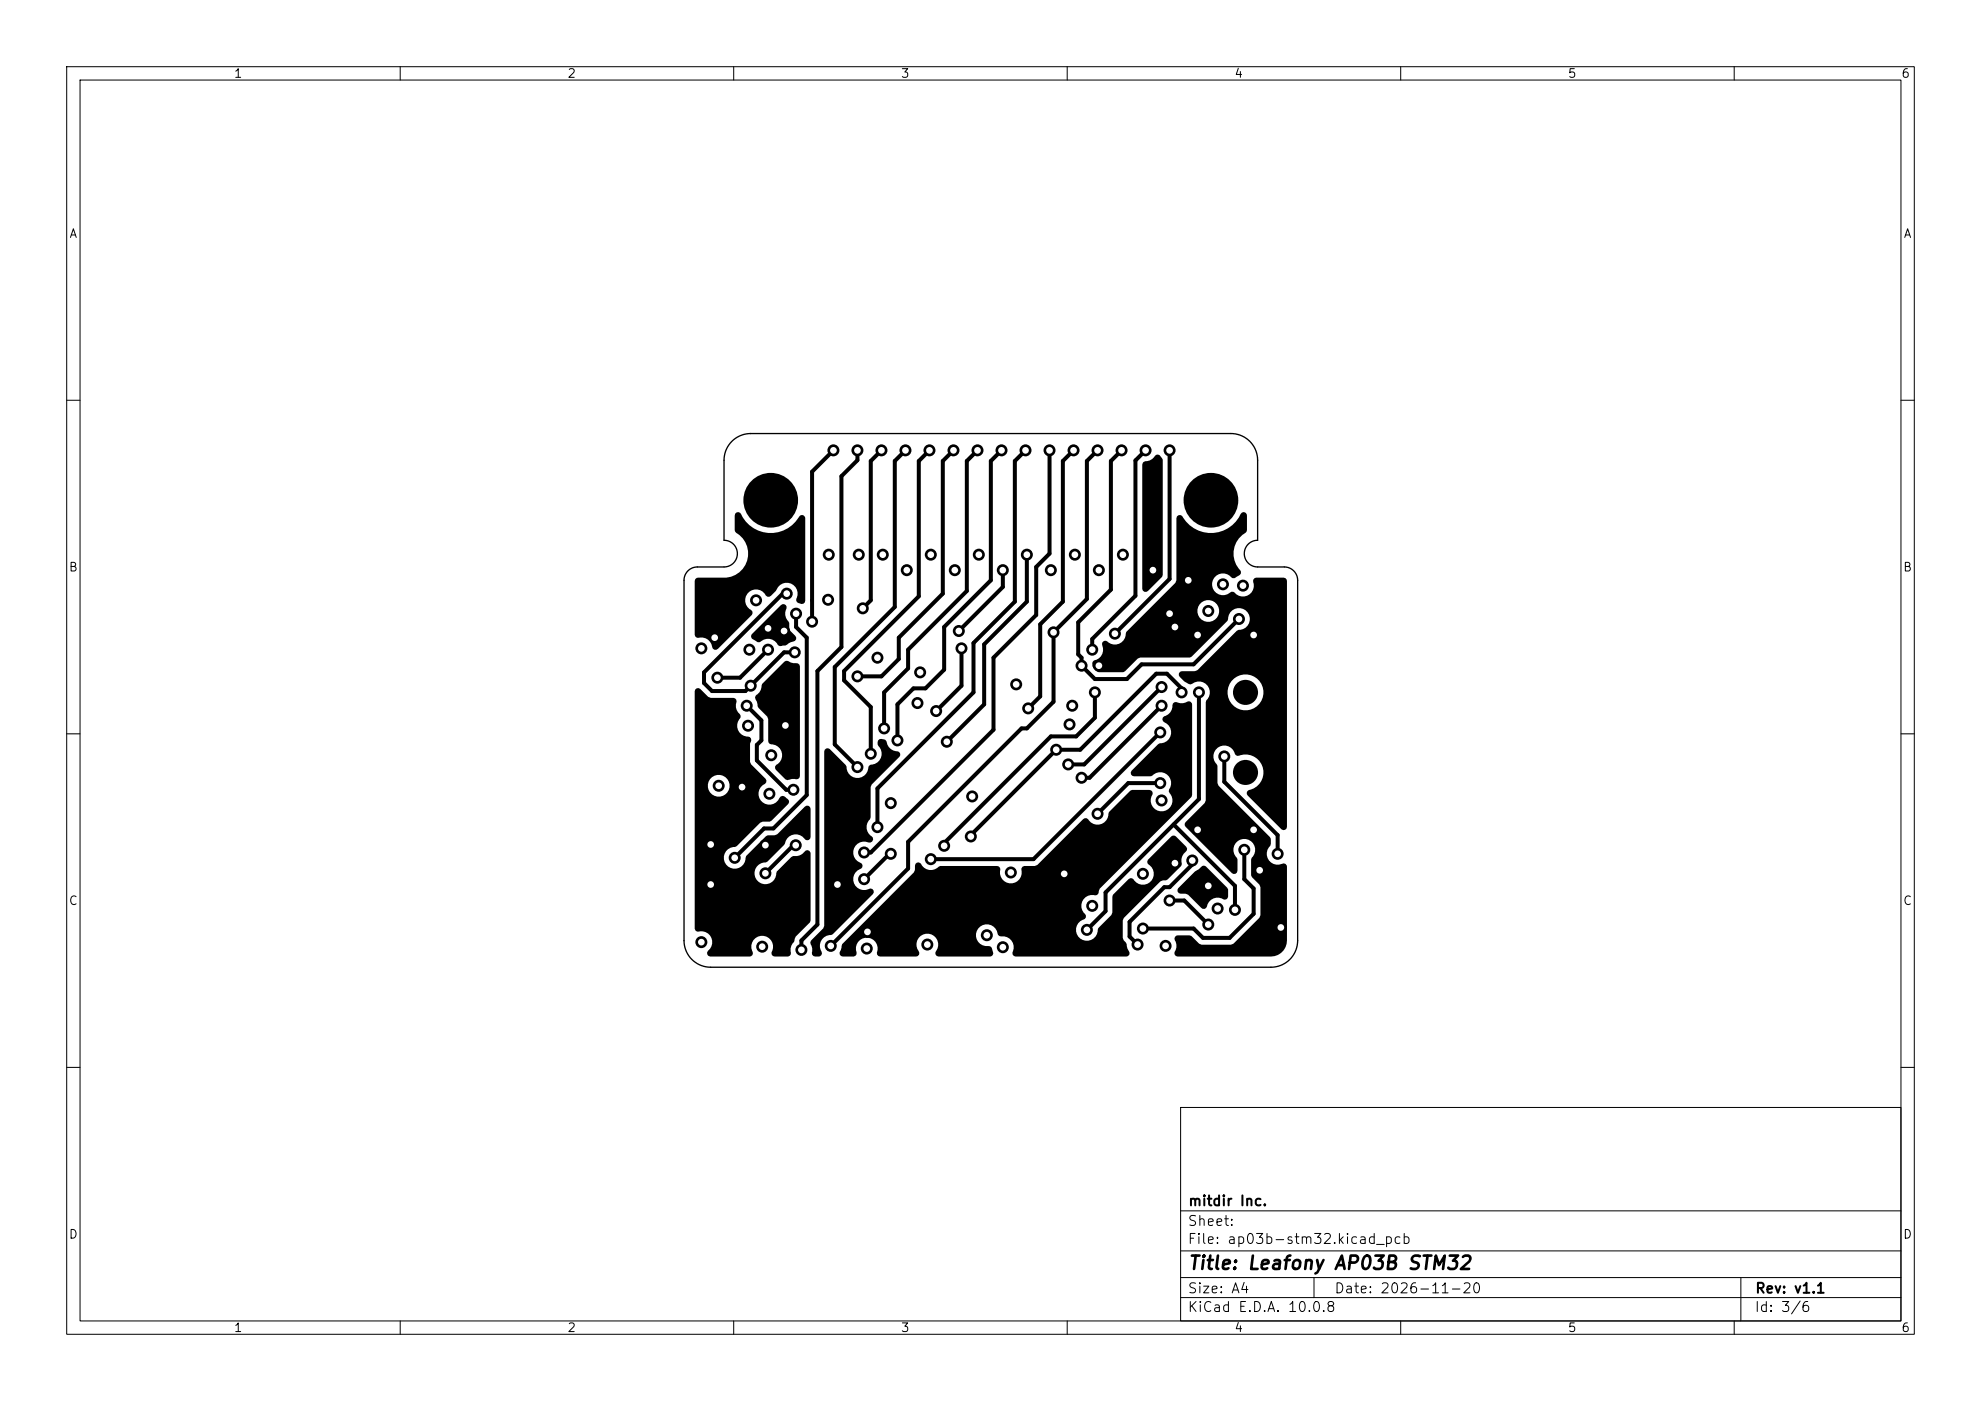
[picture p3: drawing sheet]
<svg xmlns="http://www.w3.org/2000/svg" width="297mm" height="210mm" viewBox="0 0 297 210" stroke-linecap="round" stroke-linejoin="round" font-family="sans-serif">
<defs><g id="words">
<text font-size="2" x="178" y="190.8">Title: Leafony AP03B STM32</text>
<g font-size="1.5">
<text x="178" y="184.1">Sheet:</text>
<text x="178" y="181.1">mitdir Inc.</text>
<text x="178" y="186.8">File: ap03b-stm32.kicad_pcb</text>
<text x="178" y="197">KiCad E.D.A. 10.0.8</text>
<text x="178" y="194.2">Size: A4</text>
<text x="200" y="194.2">Date: 2026-11-20</text>
<text x="263" y="197">Id: 3/6</text>
<text x="263" y="194.2">Rev: v1.1</text>
</g>
<g font-size="1.3">
<text x="35" y="12">1</text>
<text x="85" y="12">2</text>
<text x="135" y="12">3</text>
<text x="185" y="12">4</text>
<text x="235" y="12">5</text>
<text x="285" y="12">6</text>
<text x="10.3" y="36">A</text>
<text x="285.3" y="36">A</text>
<text x="10.2" y="86">B</text>
<text x="285.2" y="86">B</text>
<text x="10.2" y="136">C</text>
<text x="285.2" y="136">C</text>
<text x="10.2" y="186">D</text>
<text x="285.2" y="186">D</text>
<text x="35" y="200">1</text>
<text x="85" y="200">2</text>
<text x="135" y="200">3</text>
<text x="185" y="200">4</text>
<text x="235" y="200">5</text>
<text x="285" y="200">6</text>
</g>
</g></defs>
<g fill="none" stroke="#000" stroke-width=".15">
<path d="M10 10h277v190h-277zM12 12h273v186h-273zM60 10v2M110 10v2M160 10v2M210 10v2M260 10v2M10 60h2M285 60h2M10 110h2M285 110h2M10 160h2"/>
<path d="M177 166h108v32h-108zM285 160h2M60 198v2M110 198v2M160 198v2M177 194.5h108M177 191.5h108M177 187.5h108M177 181.5h108M197 191.5v3M210 198v2M260 198v2"/>
<path d="M261 191.5v6.5"/>
</g>
<g fill="#000">
<path d="M110.2 77a.5 .5 0 0 1 .9 0 5 5 0 0 0 4.4 2.9 5 5 0 0 0 4.5-2.6 .5 .5 0 0 1 .7 .4v12.4a.54 .54 0 0 1-.7 .4 .55 .55 0 0 1-.6-.3 .55 .55 0 0 1 .1-.6 1.66 1.66 0 0 0-1.1-2.2 1.66 1.66 0 0 0-2.1 1.2l-.7 .7a.59 .59 0 0 1-1-.3 1.63 1.63 0 0 0-2.5-.1 1.63 1.63 0 0 0 .5 2.5 .5 .5 0 0 1 .1 .8l-5.1 5.1a.54 .54 0 0 1-.8-.3 1.62 1.62 0 0 0-2-1.4 .5 .5 0 0 1-.6-.5v-8v-.3l.4-.2h4.3a3.6 3.6 0 0 0 3.2-2.8 3.6 3.6 0 0 0-1.7-3.9l-.2-.4zM171.4 69.3l.4-.2a1.89 1.89 0 0 0 1.5-.9 .95 .95 0 0 1 1 .7v17.3l-.1 .3-2.1 2.1a.5 .5 0 0 1-.5 .1 .5 .5 0 0 1-.3-.5v-18.5zM176.5 77.4a.61 .61 0 0 1 .6-.1 .61 .61 0 0 1 .4 .4 4.9 4.9 0 0 0 8.5-.7 .5 .5 0 0 1 .6-.2 .5 .5 0 0 1 .3 .5v2.4a3.8 3.8 0 0 0-.8 6l-.1 .3-.1 .2-.8 .5h-.3a1.66 1.66 0 0 0-2.8 0 1.66 1.66 0 0 0 1.1 2.5 2 2 0 0 0 1.5-.5l.5 .1a1.63 1.63 0 0 0 2.1 .4 1.63 1.63 0 0 0 .7-2 .5 .5 0 0 1 .5-.6h4.1l.2 .1 .2 .4v36.8v.3l-.2 .2h-.3l-.3-.1-5-5.1-.2-.2a.55 .55 0 0 1 .6-.6 2.69 2.69 0 0 0 1.8-3.5 2.69 2.69 0 0 0-3.5-1.6 .54 .54 0 0 1-.7-.5 1.63 1.63 0 0 0-2.4-.8 1.63 1.63 0 0 0-.3 2.5l.1 .4v2.5l.2 .4 7.7 7.7a1.38 1.38 0 0 1 0 1.4 1.67 1.67 0 0 0-.1 2.1 1.67 1.67 0 0 0 2.2 .4l.2 .1 .2 .4v11.1a2.41 2.41 0 0 1-2.4 2.4h-13.9l-.3-.1a.58 .58 0 0 1 0-.9 2 2 0 0 0-.2-1.7l.1-.3 .2-.2h1.9l.4 .2 1.1 1.1 .3 .1h4.5l.3-.1 3.6-3.6a1.13 1.13 0 0 0 .5-1.1v-3.8l-.2-.4-1.2-1.3 .1-2.7a1.63 1.63 0 0 0 .1-2.3 1.63 1.63 0 0 0-2.4-.1 1.63 1.63 0 0 0 0 2.3l.1 .4v1.9a.5 .5 0 0 1-.8 .1l-7-7-.1-.2 .1-.5 2.9-2.8 .2-.4v-14.7l.2-.5a1.59 1.59 0 0 0 .4-1.3h2.7v.6a2.69 2.69 0 0 0 4.1 2 2.69 2.69 0 0 0 0-4.6 2.69 2.69 0 0 0-4.1 2h-2.7l-.1-.3a1.64 1.64 0 0 0-2.6-.7h-.5l-.6-.4-.7-.6a.5 .5 0 0 1-.1-.6 .5 .5 0 0 1 .4-.3h2l.3-.1 5.9-5.9 .4-.2a1.63 1.63 0 0 0 1.6-1.6 1.63 1.63 0 0 0-1.6-1.6 1.63 1.63 0 0 0-1.7 1.6l-.1 .3-5.3 5.3-.3 .2h-7.5l-.3 .1-1.9 1.9-.4 .2-3.8-.1-.7-.8v-.6l.2-.3a1.71 1.71 0 0 0 1.2-2.5 .51 .51 0 0 1 .4-.4 .51 .51 0 0 1 .6 .2 1.63 1.63 0 0 0 1.7 .2 1.63 1.63 0 0 0 .9-1.5l.1-.3 3.3-3.3h7.3a1.64 1.64 0 0 0 2.1 1.7 1.64 1.64 0 0 0 .8-2.6 1.64 1.64 0 0 0-2.8 .5l-.1 .4h-7.3l4-4 .2-.4v-9.3zM112.7 95l4.4-4.3a.5 .5 0 0 1 .7 0 .5 .5 0 0 1 0 .7 1.91 1.91 0 0 0 .5 2v.8l.2 .4 .7 .7a.54 .54 0 0 1-.3 .9l-.4 .1a1.81 1.81 0 0 1-1.8 .4 1.74 1.74 0 0 0-2.8-.4h-.3l-.6-.4a.55 .55 0 0 1-.3-.9zM114.3 102.5l3.3-3.3a.71 .71 0 0 1 .9 .1l1.1 .2 .3 .1v.3v16.4a.52 .52 0 0 1-.7 .5l-1.1 .1-.3-.1-1.5-1.4a.54 .54 0 0 1 .3-.9 1.63 1.63 0 0 0 .6-1.8 1.63 1.63 0 0 0-1.5-1.1l-.3-.1-.2-.4v-3.3l-.2-.4-1.3-1.3-.4-1.3a.52 .52 0 0 1 .2-.7 3.5 3.5 0 0 0 .8-1.6zM104.2 103.4a.51 .51 0 0 1 .8-.1l1.2 1.2 .3 .1h3.4a.5 .5 0 0 1 .5 .6 1.59 1.59 0 0 0 .5 1.8 .51 .51 0 0 1 0 .8 1.62 1.62 0 0 0-.2 1.7 1.62 1.62 0 0 0 1.4 .9 .62 .62 0 0 1 .3 1.1v2.7l.2 .4 2.2 2.1a.5 .5 0 0 1-.1 .8 1.63 1.63 0 0 0-.5 2.7 1.63 1.63 0 0 0 2.7-.6 .71 .71 0 0 1 1.2 .1 .5 .5 0 0 1 .1 .8l-2.5 2.5-.3 .2h-1.1l-.3 .1-3.8 3.7a1.63 1.63 0 0 0-1.7 1.5 1.63 1.63 0 0 0 1.6 1.7 1.63 1.63 0 0 0 1.7-1.6l.1-.3 2.9-2.9 .3-.2h1.1l.3-.1 4.2-4.2a.5 .5 0 0 1 .5-.1 .5 .5 0 0 1 .3 .5v4.2a.5 .5 0 0 1-.3 .4 .5 .5 0 0 1-.6-.2 1.63 1.63 0 0 0-1.7-.6 1.63 1.63 0 0 0-1.2 1.3l-2.6 2.7-.3 .2a1.63 1.63 0 0 0-1.7 1.5 1.63 1.63 0 0 0 1.6 1.7 1.63 1.63 0 0 0 1.7-1.6l.1-.3 2.4-2.3a1.99 1.99 0 0 0 1.9-.8 .5 .5 0 0 1 .7 .4v10.1l-.1 .3-2.1 2.1-.2 .8a1.92 1.92 0 0 0-.5 1.8l-.2 .3-.2 .1h-2.1a.51 .51 0 0 1-.4-.3 .51 .51 0 0 1 .1-.6 1.63 1.63 0 0 0-1.6-2.2 1.63 1.63 0 0 0-1.4 2.3 .5 .5 0 0 1-.4 .8h-5.8a.51 .51 0 0 1-.5-.3 .51 .51 0 0 1 0-.6 1.63 1.63 0 0 0 .5-2 1.63 1.63 0 0 0-1.8-.9 .5 .5 0 0 1-.6-.4v-21.6h1.9a1.64 1.64 0 0 0 2.1 1.7 1.64 1.64 0 0 0 .8-2.6 1.64 1.64 0 0 0-2.8 .5l-.1 .4h-1.9v-14zM123.7 112.4a.58 .58 0 0 1 .9 .1l2.3 2.4a1.63 1.63 0 0 0 1.5 1.7 1.63 1.63 0 0 0 1.8-1.5 .51 .51 0 0 1 .6-.5 1.62 1.62 0 0 0 1.3-1.1 1.62 1.62 0 0 0-.4-1.6 .64 .64 0 0 1-.1-.9 .64 .64 0 0 1 .8-.2l.3 .1 .2 .2a1.8 1.8 0 0 0 1.9 1.6 .5 .5 0 0 1 0 .8l-4.1 4.1-.2 .4v4.8a1.72 1.72 0 0 0 .4 2.7 .54 .54 0 0 1-.1 .6 .54 .54 0 0 1-.6 .2 1.67 1.67 0 0 0-2.2 1 1.67 1.67 0 0 0 1.2 2.2 .5 .5 0 0 1-.3 .8 1.63 1.63 0 0 0-.8 2.2 1.63 1.63 0 0 0 2.2 .7 .5 .5 0 0 1 .6 .2 .5 .5 0 0 1 0 .6l-6 6-.3 .2a1.62 1.62 0 0 0-1.4 2.4 .5 .5 0 0 1-.5 .8h-.5a.55 .55 0 0 1-.4-.8v-.4l-.2-.6a.5 .5 0 0 1 0-.6l1.5-1.5a1.13 1.13 0 0 0 .5-1.1v-25.7zM137.3 129.5a.56 .56 0 0 1 .6-.2 .56 .56 0 0 1 .4 .5 1.62 1.62 0 0 0 2.4 .2l.3-.2h8.5l.3 .1a1.16 1.16 0 0 1 .1 1.1 1.63 1.63 0 0 0 1.9 1.4 1.63 1.63 0 0 0 1.3-2 .5 .5 0 0 1 .5-.6h1.6l.3-.1 6.9-6.9a.51 .51 0 0 1 .9 .2 1.63 1.63 0 0 0 1.8 .5 1.63 1.63 0 0 0 1.1-1.5l.1-.3 3.1-3.1 .4-.2h2.5a.53 .53 0 0 1 .5 .4 .53 .53 0 0 1-.2 .6 1.63 1.63 0 0 0 1.8 2.2 1.63 1.63 0 0 0 1-2.7 .68 .68 0 0 1 .1-.9 1.63 1.63 0 0 0-.6-2 1.63 1.63 0 0 0-2.1 .2l-.3 .2-2.8-.1a.5 .5 0 0 1 0-.8l3.9-3.9 .4-.2a1.63 1.63 0 0 0 1.6-1.3 1.63 1.63 0 0 0-1.1-1.8l-.1-.2a.52 .52 0 0 1 .4-.8 1.6 1.6 0 0 0 1-1.6 .49 .49 0 0 1 .7-.4 1.99 1.99 0 0 0 1.8-.2l.2 .1 .2 .4v13.6v.2l-13.8 13.8-.2 .4a.53 .53 0 0 1-.2 .5 .53 .53 0 0 1-.5 .1 1.63 1.63 0 0 0-1.7 .9 1.63 1.63 0 0 0 .4 1.9 .51 .51 0 0 1 .1 .6 .51 .51 0 0 1-.5 .3 1.63 1.63 0 0 0-.3 2.8 1.63 1.63 0 0 0 2.6-1.3l.1-.3 1.9-1.9 .2-.4 .1-2.7 2.3-2.3a.51 .51 0 0 1 .9 .2 1.63 1.63 0 0 0 2.4 .1 1.63 1.63 0 0 0-.3-2.5 .5 .5 0 0 1-.1-.8l3.7-3.6 .5 .2 1.5 1.5a.5 .5 0 0 1 0 .8 1.9 1.9 0 0 0-.6 1.9l-2.1 2.2-1.1 .3-5.5 5.5-.2 .4v2.6l.6 .9 .1 .7 .3 .4a.57 .57 0 0 1-.4 .8h-16.6l-.3-.1a.84 .84 0 0 1 0-1.1 1.64 1.64 0 0 0-1.9-1.8l-.3-.1-.2-.3a1.64 1.64 0 0 0-1.9-1.4 1.64 1.64 0 0 0-1.4 1.8 1.64 1.64 0 0 0 1.9 1.4l.3 .1 .2 .1 .1 .6a.5 .5 0 0 1-.4 .8h-7.7l-.2-.1-.2-.2v-.5a1.64 1.64 0 0 0-.2-2.2 1.64 1.64 0 0 0-2.2 0 1.64 1.64 0 0 0-.2 2.2l.1 .5-.5 .3h-5.3a.5 .5 0 0 1-.5-.6 1.63 1.63 0 0 0-1.5-2.2 1.63 1.63 0 0 0-1.6 2.2 .5 .5 0 0 1-.5 .6l-1.8-.1a.58 .58 0 0 1 0-.9l.2-.9 10.7-10.7 .2-.4zM179.2 130.6l.9-.6a.48 .48 0 0 1 .7-.1l3.2 3.2a1.78 1.78 0 0 1 .1 1.5 .57 .57 0 0 1-.9 .1 1.62 1.62 0 0 0-2.2 1.2 .5 .5 0 0 1-.9 .2l-2-2-.3-.1h-.8a.5 .5 0 0 1-.4-.3 .5 .5 0 0 1 .1-.6z"/>
<circle cx="125" cy="67.5" r=".9"/>
<circle cx="128.6" cy="67.5" r=".9"/>
<circle cx="132.2" cy="67.5" r=".9"/>
<circle cx="135.8" cy="67.5" r=".9"/>
<circle cx="139.4" cy="67.5" r=".9"/>
<circle cx="143" cy="67.5" r=".9"/>
<circle cx="146.6" cy="67.5" r=".9"/>
<circle cx="150.2" cy="67.5" r=".9"/>
<circle cx="153.8" cy="67.5" r=".9"/>
<circle cx="157.4" cy="67.5" r=".9"/>
<circle cx="161" cy="67.5" r=".9"/>
<circle cx="164.6" cy="67.5" r=".9"/>
<circle cx="168.2" cy="67.5" r=".9"/>
<circle cx="171.8" cy="67.5" r=".9"/>
<circle cx="175.4" cy="67.5" r=".9"/>
<circle cx="105.2" cy="97.2" r=".9"/>
<circle cx="107.2" cy="95.6" r=".9"/>
<circle cx="112.4" cy="97.4" r=".9"/>
<circle cx="113.4" cy="90" r=".9"/>
<circle cx="115.2" cy="94.2" r=".9"/>
<circle cx="115.2" cy="97.4" r=".9"/>
<circle cx="117.6" cy="94.6" r=".9"/>
<circle cx="118" cy="89" r=".9"/>
<circle cx="119.2" cy="97.8" r=".9"/>
<circle cx="119.4" cy="92" r=".9"/>
<circle cx="121.8" cy="93.2" r=".9"/>
<circle cx="124.2" cy="89.9" r=".9"/>
<circle cx="124.3" cy="83.1" r=".9"/>
<circle cx="128.8" cy="83.1" r=".9"/>
<circle cx="129.4" cy="91.2" r=".9"/>
<circle cx="131.6" cy="98.6" r=".9"/>
<circle cx="132.4" cy="83.1" r=".9"/>
<circle cx="136" cy="85.5" r=".9"/>
<circle cx="139.6" cy="83.1" r=".9"/>
<circle cx="143.2" cy="85.5" r=".9"/>
<circle cx="143.8" cy="94.6" r=".9"/>
<circle cx="144.2" cy="97.2" r=".9"/>
<circle cx="146.8" cy="83.1" r=".9"/>
<circle cx="150.4" cy="85.5" r=".9"/>
<circle cx="154" cy="83.1" r=".9"/>
<circle cx="157.6" cy="85.5" r=".9"/>
<circle cx="158" cy="94.8" r=".9"/>
<circle cx="161.2" cy="83.1" r=".9"/>
<circle cx="162.2" cy="99.8" r=".9"/>
<circle cx="163.8" cy="97.4" r=".9"/>
<circle cx="164.8" cy="85.5" r=".9"/>
<circle cx="164.8" cy="99.8" r=".9"/>
<circle cx="167.2" cy="95" r=".9"/>
<circle cx="168.4" cy="83.1" r=".9"/>
<circle cx="172.9" cy="85.5" r=".9"/>
<circle cx="175.4" cy="92" r=".9"/>
<circle cx="176.2" cy="94" r=".9"/>
<circle cx="178.2" cy="87" r=".9"/>
<circle cx="179.6" cy="95.2" r=".9"/>
<circle cx="181.2" cy="91.6" r=".9"/>
<circle cx="183.4" cy="87.6" r=".9"/>
<circle cx="185.8" cy="92.8" r=".9"/>
<circle cx="186.4" cy="87.8" r=".9"/>
<circle cx="188" cy="95.2" r=".9"/>
<circle cx="107.6" cy="101.6" r=".9"/>
<circle cx="107.8" cy="117.8" r=".9"/>
<circle cx="111.3" cy="118" r=".9"/>
<circle cx="112" cy="105.8" r=".9"/>
<circle cx="112.2" cy="108.8" r=".9"/>
<circle cx="112.6" cy="102.8" r=".9"/>
<circle cx="115.4" cy="119" r=".9"/>
<circle cx="115.6" cy="113.2" r=".9"/>
<circle cx="117.8" cy="108.7" r=".9"/>
<circle cx="119" cy="118.4" r=".9"/>
<circle cx="128.6" cy="115" r=".9"/>
<circle cx="128.6" cy="101.4" r=".9"/>
<circle cx="130.6" cy="113" r=".9"/>
<circle cx="132.6" cy="109.2" r=".9"/>
<circle cx="134.6" cy="111" r=".9"/>
<circle cx="137.6" cy="105.4" r=".9"/>
<circle cx="138" cy="100.8" r=".9"/>
<circle cx="140.4" cy="106.6" r=".9"/>
<circle cx="142" cy="111.2" r=".9"/>
<circle cx="145.8" cy="119.4" r=".9"/>
<circle cx="152.4" cy="102.6" r=".9"/>
<circle cx="154.2" cy="106.2" r=".9"/>
<circle cx="158.4" cy="112.4" r=".9"/>
<circle cx="160.2" cy="114.6" r=".9"/>
<circle cx="160.4" cy="108.6" r=".9"/>
<circle cx="160.8" cy="105.8" r=".9"/>
<circle cx="162.2" cy="116.6" r=".9"/>
<circle cx="164.2" cy="103.8" r=".9"/>
<circle cx="174" cy="117.4" r=".9"/>
<circle cx="174" cy="109.8" r=".9"/>
<circle cx="174.2" cy="120" r=".9"/>
<circle cx="174.2" cy="103" r=".9"/>
<circle cx="174.2" cy="105.8" r=".9"/>
<circle cx="177.2" cy="103.8" r=".9"/>
<circle cx="179.8" cy="103.8" r=".9"/>
<circle cx="183.6" cy="113.4" r=".9"/>
<circle cx="106.6" cy="126.6" r=".9"/>
<circle cx="106.6" cy="132.6" r=".9"/>
<circle cx="110.2" cy="128.6" r=".9"/>
<circle cx="114.8" cy="126.7" r=".9"/>
<circle cx="114.8" cy="130.9" r=".9"/>
<circle cx="119.3" cy="126.7" r=".9"/>
<circle cx="125.6" cy="132.6" r=".9"/>
<circle cx="129.6" cy="131.8" r=".9"/>
<circle cx="129.6" cy="127.8" r=".9"/>
<circle cx="130.1" cy="139.7" r=".9"/>
<circle cx="131.6" cy="124" r=".9"/>
<circle cx="133.6" cy="120.4" r=".9"/>
<circle cx="133.6" cy="128" r=".9"/>
<circle cx="139.6" cy="128.8" r=".9"/>
<circle cx="141.6" cy="126.8" r=".9"/>
<circle cx="145.6" cy="125.4" r=".9"/>
<circle cx="151.6" cy="130.8" r=".9"/>
<circle cx="159.6" cy="131" r=".9"/>
<circle cx="163" cy="139.4" r=".9"/>
<circle cx="163.8" cy="135.8" r=".9"/>
<circle cx="164.6" cy="122" r=".9"/>
<circle cx="171.4" cy="131" r=".9"/>
<circle cx="171.4" cy="139.2" r=".9"/>
<circle cx="175.4" cy="135" r=".9"/>
<circle cx="176.2" cy="129.4" r=".9"/>
<circle cx="178.8" cy="129" r=".9"/>
<circle cx="179.6" cy="124.4" r=".9"/>
<circle cx="181.2" cy="132.8" r=".9"/>
<circle cx="181.2" cy="138.6" r=".9"/>
<circle cx="182.6" cy="136.2" r=".9"/>
<circle cx="185.2" cy="136.4" r=".9"/>
<circle cx="186.6" cy="127.4" r=".9"/>
<circle cx="188" cy="124.4" r=".9"/>
<circle cx="188.9" cy="130.5" r=".9"/>
<circle cx="191.6" cy="128" r=".9"/>
<circle cx="192" cy="139" r=".9"/>
<circle cx="105.2" cy="141.2" r=".9"/>
<circle cx="114.3" cy="141.9" r=".9"/>
<circle cx="120.2" cy="142.4" r=".9"/>
<circle cx="124.6" cy="141.8" r=".9"/>
<circle cx="130" cy="142.2" r=".9"/>
<circle cx="139" cy="141.6" r=".9"/>
<circle cx="148" cy="140.2" r=".9"/>
<circle cx="150.4" cy="142" r=".9"/>
<circle cx="170.6" cy="141.6" r=".9"/>
<circle cx="174.8" cy="141.8" r=".9"/>
</g>
<g fill="none" stroke="#000" stroke-width=".6">
<path d="M125 67.5l-3.2 3.2v22.5M128.6 67.5v1.5l-2.4 2.4v25.6l-3.6 3.6v38l-2.4 2.4v1.4M132.2 67.5l-1.6 1.6v20.9l-1.2 1.2M135.8 67.5l-1.6 1.6v21.9l-9 9v11.6l3.4 3.4M139.4 67.5l-1.6 1.6v20.3l-11.2 11.2v1.4l4 4v7M143 67.5l-1.6 1.6v19.9l-6.6 6.6v3.2l-2.6 2.6h-3.6M146.6 67.5l-1.6 1.6v19.5l-8.8 8.8v2.8l-3.6 3.6v5.4M150.2 67.5l-1.6 1.6v17.9l-7 7v6.4l-2.8 2.8h-1.8l-2.4 2.4v5.4M153.8 67.5l-1.6 1.6v21.1l-6.2 6.2v7.4l-14.4 14.4v5.8M157.4 67.5v15.5l-2 2v7.2l-6.4 6.4v10.8l-18.4 18.4h-1M161 67.5l-1.6 1.6v21.1l-3.4 3.4v10.8l-1.8 1.8M164.6 67.5l-1.6 1.6v20.7l-5 5v10.4l-4 4h-.8l-17 17v4l-11.6 11.6"/>
<path d="M168.2 67.5l-1.6 1.6v19.3l-4.9 4.9v4.8l.5 .5v1.2l2 2h4.8l2.2-2.2h7.8l6.8-6.8M171.8 67.5l-1.6 1.5v20.3l-6.4 6.5v1.6M175.4 67.5v19.3l-8.2 8.2M115.2 97.4l-4.2 4.2h-3.4M118 89h-.6l-11.8 11.8v1.6l1.2 1.2h5l5.8-5.8h1.6M119.4 92v2l1.6 1.6v23.6l-5 5h-1.4l-4.4 4.4M144.2 97.2v5.6l-3.8 3.8M150.4 85.4v2.6l-6.6 6.6M154 83.2v7l-6.4 6.4v9l-5.6 5.6M112 105.8l2.2 2.2v3l-.7 .7v2.3l4.4 4.4h1.1M164.2 103.8v3.8l-2.8 2.8h-3.8l-16 16v.4M174 117.4h-4.8l-4.6 4.6"/>
<path d="M174 109.8l-19 19h-15.4M174.2 105.8l-10.8 10.8h-1.2M174.2 103l-11.6 11.6h-2.4M177.2 103.8v-.6l-2.2-2.2h-1.6l-11.4 11.4h-3.6l-12.8 12.8v.2M179.8 103.8v16l-14 14v2.8l-2.8 2.8M183.6 113.4v3.8l8 8v2.8M119.3 126.7h-.3l-4.2 4.2M133.6 128h-.2l-3.8 3.8M175.4 135h2.2l3.6 3.6M176 123.6l9.2 9.2v3.6M178.8 129v.6l-3.4 3.4h-.8l-5.2 5.2v2.2l1.2 1.2M186.6 127.4v4.4l1.4 1.4v3.8l-3.6 3.6h-4l-1.4-1.4h-7.6"/>
<path d="M188.9 130.5l3.1 3.1v5.4"/>
</g>
<path d="M109.7 66.2a4 4 0 0 1 2.9-1.2h72a4 4 0 0 1 4 4v12a2 2 0 0 0-2 2 2 2 0 0 0 2 2h4a2 2 0 0 1 2 2v54a4 4 0 0 1-4 4h-84a4 4 0 0 1-4-4v-54a2 2 0 0 1 2-2h4a2 2 0 0 0 2-2 2 2 0 0 0-2-2v-12a4 4 0 0 1 1.1-2.8z" fill="none" stroke="#000" stroke-width=".2"/>
<g fill="#fff">
<circle cx="186.6" cy="127.4" r=".5"/>
<circle cx="171.4" cy="139.2" r=".5"/>
<circle cx="174.8" cy="141.8" r=".5"/>
<circle cx="146.8" cy="83.1" r=".5"/>
<circle cx="119.4" cy="92" r=".5"/>
<circle cx="175.4" cy="135" r=".5"/>
<circle cx="148" cy="140.2" r=".5"/>
<circle cx="110.2" cy="128.6" r=".5"/>
<circle cx="181.2" cy="138.6" r=".5"/>
<circle cx="163.8" cy="135.8" r=".5"/>
<circle cx="182.6" cy="136.2" r=".5"/>
<circle cx="113.4" cy="90" r=".5"/>
<circle cx="191.6" cy="128" r=".5"/>
<circle cx="181.2" cy="91.6" r=".5"/>
<circle cx="183.6" cy="113.4" r=".5"/>
<circle cx="177.2" cy="103.8" r=".5"/>
<circle cx="145.6" cy="125.4" r=".5"/>
<circle cx="158.4" cy="112.4" r=".5"/>
<circle cx="171.4" cy="131" r=".5"/>
<circle cx="178.2" cy="87" r=".5"/>
<circle cx="130.1" cy="139.7" r=".5"/>
<circle cx="117.6" cy="94.6" r=".5"/>
<circle cx="164.8" cy="99.8" r=".5"/>
<circle cx="106.6" cy="126.6" r=".5"/>
<circle cx="192" cy="139" r=".5"/>
<circle cx="175.4" cy="92" r=".5"/>
<circle cx="159.6" cy="131" r=".5"/>
<circle cx="111.3" cy="118" r=".5"/>
<circle cx="106.6" cy="132.6" r=".5"/>
<circle cx="117.8" cy="108.7" r=".5"/>
<circle cx="176.2" cy="129.4" r=".5"/>
<circle cx="115.2" cy="94.2" r=".5"/>
<circle cx="181.2" cy="132.8" r=".5"/>
<circle cx="188" cy="95.2" r=".5"/>
<circle cx="179.6" cy="124.4" r=".5"/>
<circle cx="188" cy="124.4" r=".5"/>
<circle cx="114.8" cy="126.7" r=".5"/>
<circle cx="176.2" cy="94" r=".5"/>
<circle cx="172.9" cy="85.5" r=".5"/>
<circle cx="125.6" cy="132.6" r=".5"/>
<circle cx="188.9" cy="130.5" r=".5"/>
<circle cx="107.2" cy="95.6" r=".5"/>
<circle cx="179.6" cy="95.2" r=".5"/>
<circle cx="170.6" cy="141.6" r=".5"/>
<circle cx="178.8" cy="129" r=".5"/>
<circle cx="107.8" cy="117.8" r=".5"/>
<circle cx="179.8" cy="103.8" r=".5"/>
<circle cx="119.2" cy="97.8" r=".5"/>
<circle cx="124.3" cy="83.1" r=".5"/>
<circle cx="130" cy="142.2" r=".5"/>
<circle cx="112.6" cy="102.8" r=".5"/>
<circle cx="163" cy="139.4" r=".5"/>
<circle cx="133.6" cy="120.4" r=".5"/>
<circle cx="139" cy="141.6" r=".5"/>
<circle cx="124.2" cy="89.9" r=".5"/>
<circle cx="118" cy="89" r=".5"/>
<circle cx="185.2" cy="136.4" r=".5"/>
<circle cx="150.4" cy="142" r=".5"/>
<circle cx="119.3" cy="126.7" r=".5"/>
<circle cx="114.8" cy="130.9" r=".5"/>
<circle cx="174" cy="117.4" r=".5"/>
<circle cx="112.2" cy="108.8" r=".5"/>
<circle cx="164.6" cy="122" r=".5"/>
<circle cx="115.6" cy="113.2" r=".5"/>
<circle cx="186.4" cy="87.8" r=".5"/>
<circle cx="138" cy="100.8" r=".5"/>
<circle cx="115.4" cy="119" r=".5"/>
<circle cx="132.4" cy="83.1" r=".5"/>
<circle cx="131.6" cy="98.6" r=".5"/>
<circle cx="162.2" cy="116.6" r=".5"/>
<circle cx="164.8" cy="85.5" r=".5"/>
<circle cx="174.2" cy="105.8" r=".5"/>
<circle cx="105.2" cy="97.2" r=".5"/>
<circle cx="174.2" cy="120" r=".5"/>
<circle cx="183.4" cy="87.6" r=".5"/>
<circle cx="168.2" cy="67.5" r=".5"/>
<circle cx="185.8" cy="92.8" r=".5"/>
<circle cx="162.2" cy="99.8" r=".5"/>
<circle cx="105.2" cy="141.2" r=".5"/>
<circle cx="129.6" cy="131.8" r=".5"/>
<circle cx="151.6" cy="130.8" r=".5"/>
<circle cx="133.6" cy="128" r=".5"/>
<circle cx="114.3" cy="141.9" r=".5"/>
<circle cx="124.6" cy="141.8" r=".5"/>
<circle cx="164.6" cy="67.5" r=".5"/>
<circle cx="158" cy="94.8" r=".5"/>
<circle cx="119" cy="118.4" r=".5"/>
<circle cx="112" cy="105.8" r=".5"/>
<circle cx="121.8" cy="93.2" r=".5"/>
<circle cx="125" cy="67.5" r=".5"/>
<circle cx="152.4" cy="102.6" r=".5"/>
<circle cx="128.8" cy="83.1" r=".5"/>
<circle cx="120.2" cy="142.4" r=".5"/>
<circle cx="128.6" cy="67.5" r=".5"/>
<circle cx="137.6" cy="105.4" r=".5"/>
<circle cx="132.2" cy="67.5" r=".5"/>
<circle cx="129.4" cy="91.2" r=".5"/>
<circle cx="160.4" cy="108.6" r=".5"/>
<circle cx="136" cy="85.5" r=".5"/>
<circle cx="135.8" cy="67.5" r=".5"/>
<circle cx="128.6" cy="115" r=".5"/>
<circle cx="139.6" cy="83.1" r=".5"/>
<circle cx="140.4" cy="106.6" r=".5"/>
<circle cx="144.2" cy="97.2" r=".5"/>
<circle cx="130.6" cy="113" r=".5"/>
<circle cx="139.4" cy="67.5" r=".5"/>
<circle cx="160.8" cy="105.8" r=".5"/>
<circle cx="143.2" cy="85.5" r=".5"/>
<circle cx="107.6" cy="101.6" r=".5"/>
<circle cx="145.8" cy="119.4" r=".5"/>
<circle cx="115.2" cy="97.4" r=".5"/>
<circle cx="128.6" cy="101.4" r=".5"/>
<circle cx="143" cy="67.5" r=".5"/>
<circle cx="132.6" cy="109.2" r=".5"/>
<circle cx="146.6" cy="67.5" r=".5"/>
<circle cx="150.4" cy="85.5" r=".5"/>
<circle cx="143.8" cy="94.6" r=".5"/>
<circle cx="150.2" cy="67.5" r=".5"/>
<circle cx="134.6" cy="111" r=".5"/>
<circle cx="142" cy="111.2" r=".5"/>
<circle cx="154" cy="83.1" r=".5"/>
<circle cx="131.6" cy="124" r=".5"/>
<circle cx="153.8" cy="67.5" r=".5"/>
<circle cx="141.6" cy="126.8" r=".5"/>
<circle cx="157.6" cy="85.5" r=".5"/>
<circle cx="164.2" cy="103.8" r=".5"/>
<circle cx="157.4" cy="67.5" r=".5"/>
<circle cx="129.6" cy="127.8" r=".5"/>
<circle cx="161.2" cy="83.1" r=".5"/>
<circle cx="139.6" cy="128.8" r=".5"/>
<circle cx="174" cy="109.8" r=".5"/>
<circle cx="161" cy="67.5" r=".5"/>
<circle cx="154.2" cy="106.2" r=".5"/>
<circle cx="160.2" cy="114.6" r=".5"/>
<circle cx="174.2" cy="103" r=".5"/>
<circle cx="112.4" cy="97.4" r=".5"/>
<circle cx="168.4" cy="83.1" r=".5"/>
<circle cx="163.8" cy="97.4" r=".5"/>
<circle cx="171.8" cy="67.5" r=".5"/>
<circle cx="175.4" cy="67.5" r=".5"/>
<circle cx="167.2" cy="95" r=".5"/>
</g>
<g fill="#000">
<circle cx="115.6" cy="75" r="4.1"/>
<circle cx="181.6" cy="75" r="4.1"/>
<circle cx="186.7" cy="103.8" r="1.88"/>
<circle cx="186.7" cy="115.8" r="1.88"/>
</g>
<use href="#words"/>
</svg>
